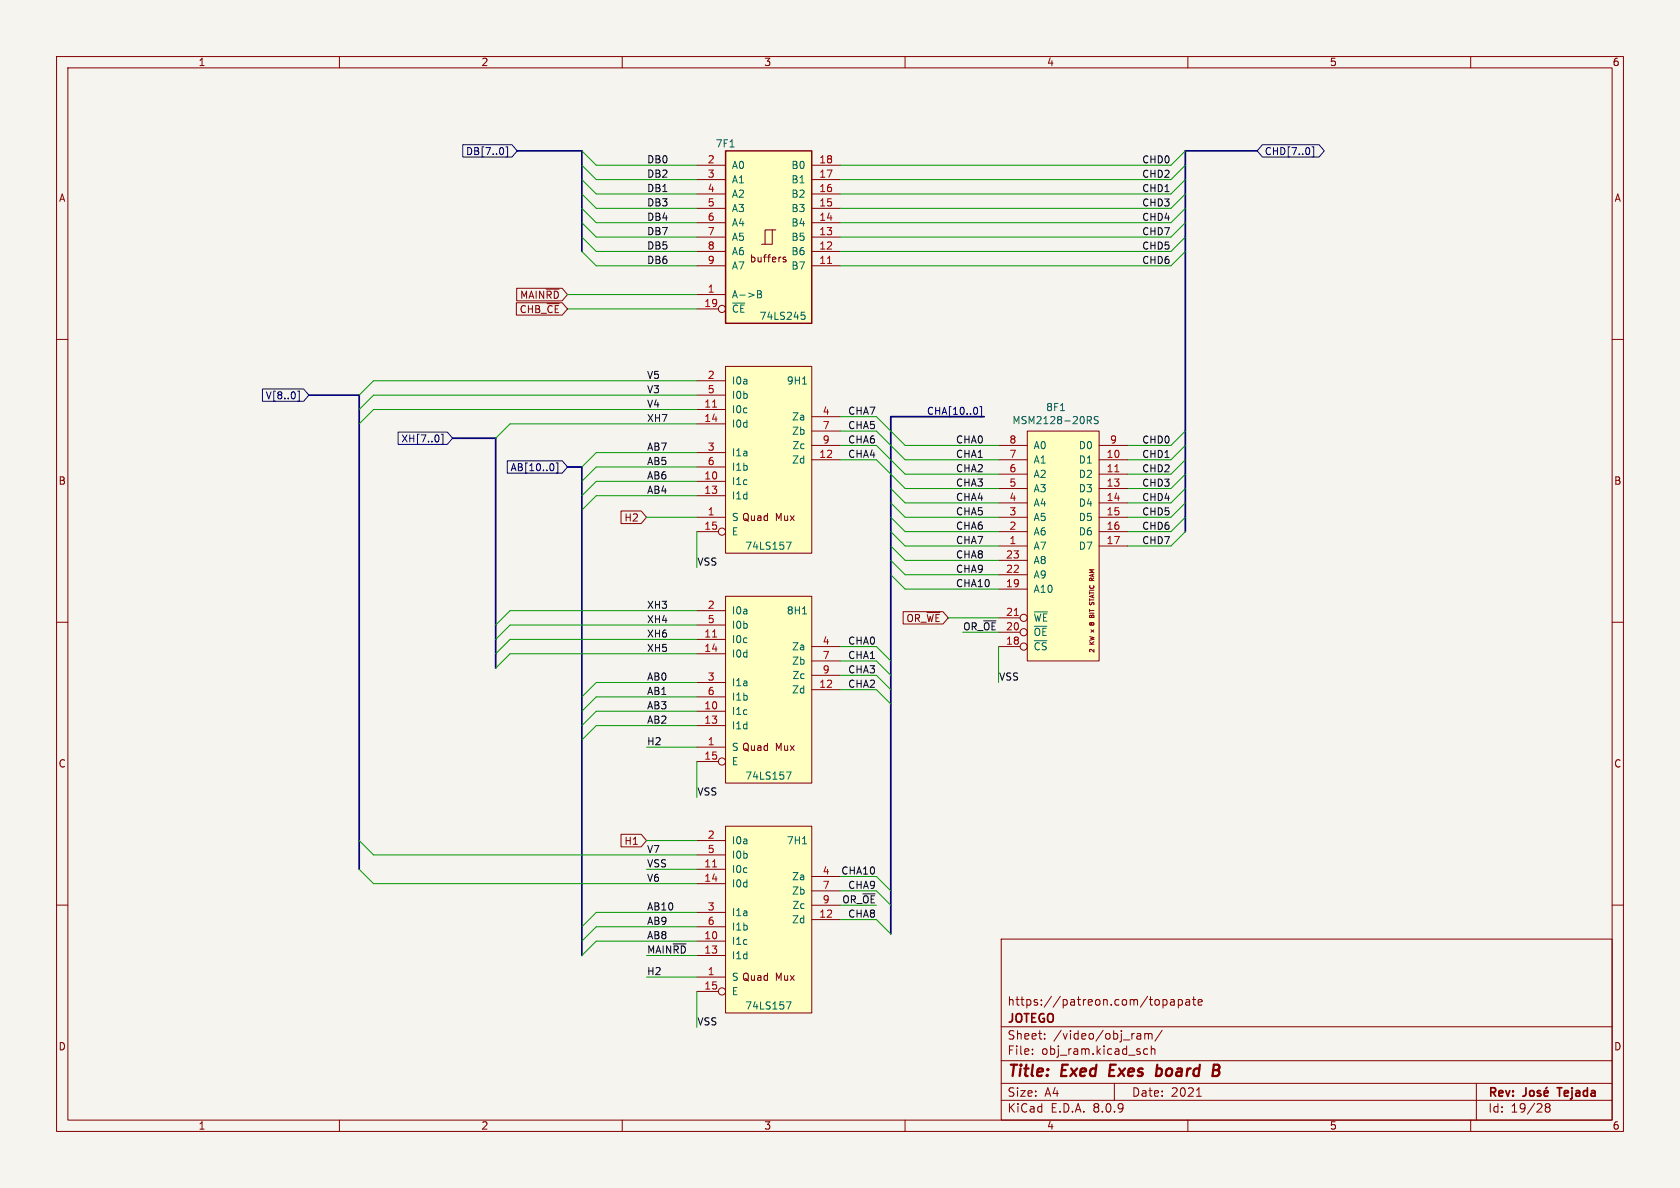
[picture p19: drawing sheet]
<svg xmlns="http://www.w3.org/2000/svg" width="297mm" height="210mm" viewBox="0 0 297 210" stroke-linecap="round" stroke-linejoin="round" font-family="sans-serif">
<defs><g id="words">
<g font-size="2.8" fill="#840000">
<text x="178" y="190.9">Title:</text>
<text x="187.7" y="190.9">Exed</text>
<text x="196.9" y="190.9">Exes</text>
<text x="206" y="190.9">board</text>
</g>
<g font-size="2.1" fill="#840000">
<text x="178" y="178">https://patreon.com/topapate</text>
<text x="178" y="184">Sheet:</text>
<text x="178" y="181.2">JOTEGO</text>
<text x="186.2" y="184">/video/obj_ram/</text>
<text x="178" y="186.7">File:</text>
<text x="184.1" y="186.7">obj_ram.kicad_sch</text>
<text x="178" y="196.9">KiCad</text>
<text x="178" y="194.1">Size:</text>
<text x="184.7" y="194.1">A4</text>
<text x="185.7" y="196.9">E.D.A.</text>
<text x="193.3" y="196.9">8.0.9</text>
<text x="200" y="194.1">Date:</text>
<text x="207" y="194.1">2021</text>
<text x="263" y="194.3">Rev:</text>
<text x="263" y="196.9">Id:</text>
<text x="267.1" y="196.9">19/28</text>
<text x="276.1" y="194.3">Tejada</text>
</g>
<g font-size="1.8" fill="#840000">
<text x="35" y="11.9">1</text>
<text x="85" y="11.9">2</text>
<text x="135" y="11.9">3</text>
<text x="185" y="11.9">4</text>
<text x="235" y="11.9">5</text>
<text x="285" y="11.9">6</text>
<text x="10.3" y="35.9">A</text>
<text x="285.3" y="35.9">A</text>
<text x="132.5" y="46.6">buffers</text>
<text x="91.8" y="53">MAIN~{RD}</text>
<text x="10.3" y="85.9">B</text>
<text x="285.3" y="85.9">B</text>
<text x="110.3" y="92.4">H2</text>
<text x="137.1" y="92.3">Mux</text>
<text x="10.3" y="135.9">C</text>
<text x="137.1" y="133">Mux</text>
<text x="285.3" y="135.9">C</text>
<text x="110.3" y="149.5">H1</text>
<text x="137.1" y="173.6">Mux</text>
<text x="10.3" y="185.9">D</text>
<text x="285.3" y="185.9">D</text>
<text x="35" y="199.9">1</text>
<text x="85" y="199.9">2</text>
<text x="135" y="199.9">3</text>
<text x="185" y="199.9">4</text>
<text x="235" y="199.9">5</text>
<text x="285" y="199.9">6</text>
</g>
<g font-size="1.8" fill="#0f0f0f">
<text x="114.3" y="28.9">DB0</text>
<text x="114.3" y="34">DB1</text>
<text x="114.3" y="31.5">DB2</text>
<text x="114.3" y="39.1">DB4</text>
<text x="114.3" y="41.6">DB7</text>
<text x="114.3" y="36.6">DB3</text>
<text x="114.3" y="44.2">DB5</text>
<text x="114.3" y="46.7">DB6</text>
<text x="149.8" y="73.4">CHA7</text>
<text x="149.8" y="75.9">CHA5</text>
<text x="114.3" y="82.3">AB5</text>
<text x="114.3" y="79.7">AB7</text>
<text x="149.8" y="81">CHA4</text>
<text x="149.8" y="78.5">CHA6</text>
<text x="168.9" y="81">CHA1</text>
<text x="168.9" y="78.5">CHA0</text>
<text x="168.9" y="83.6">CHA2</text>
<text x="114.3" y="84.8">AB6</text>
<text x="114.3" y="87.4">AB4</text>
<text x="168.9" y="88.6">CHA4</text>
<text x="168.9" y="86.1">CHA3</text>
<text x="168.9" y="93.7">CHA6</text>
<text x="168.9" y="91.2">CHA5</text>
<text x="123.2" y="100.1">VSS</text>
<text x="168.9" y="101.3">CHA9</text>
<text x="168.9" y="96.3">CHA7</text>
<text x="168.9" y="98.8">CHA8</text>
<text x="168.9" y="103.9">CHA10</text>
<text x="149.8" y="119.1">CHA3</text>
<text x="149.8" y="114">CHA0</text>
<text x="149.8" y="116.6">CHA1</text>
<text x="114.3" y="120.4">AB0</text>
<text x="114.3" y="122.9">AB1</text>
<text x="114.3" y="125.5">AB3</text>
<text x="149.8" y="121.7">CHA2</text>
<text x="176.5" y="120.4">VSS</text>
<text x="114.3" y="128">AB2</text>
<text x="114.3" y="131.8">H2</text>
<text x="123.2" y="140.7">VSS</text>
<text x="114.3" y="153.4">VSS</text>
<text x="148.6" y="154.7">CHA10</text>
<text x="114.3" y="161">AB10</text>
<text x="149.8" y="157.2">CHA9</text>
<text x="114.3" y="166.1">AB8</text>
<text x="114.3" y="163.6">AB9</text>
<text x="149.8" y="162.3">CHA8</text>
<text x="114.3" y="172.5">H2</text>
<text x="114.3" y="168.6">MAIN~{RD} 13</text>
<text x="123.2" y="181.3">VSS</text>
</g>
<g font-size="1.8" fill="#a90000">
<text x="125" y="29">2</text>
<text x="144.7" y="29">18</text>
<text x="125" y="31.5">3</text>
<text x="125" y="34">4</text>
<text x="144.7" y="34">16</text>
<text x="144.7" y="31.5">17</text>
<text x="125" y="36.6">5</text>
<text x="125" y="39.1">6</text>
<text x="125" y="41.7">7</text>
<text x="144.7" y="41.7">13</text>
<text x="144.7" y="39.1">14</text>
<text x="144.7" y="36.6">15</text>
<text x="125" y="44.2">8</text>
<text x="125" y="46.7">9</text>
<text x="144.7" y="46.7">11</text>
<text x="144.7" y="44.2">12</text>
<text x="125" y="51.8">1</text>
<text x="124.4" y="54.4">19</text>
<text x="125" y="67.1">2</text>
<text x="125" y="69.6">5</text>
<text x="124.4" y="72.1">11</text>
<text x="124.4" y="74.7">14</text>
<text x="145.3" y="73.4">4</text>
<text x="145.3" y="75.9">7</text>
<text x="125" y="79.8">3</text>
<text x="125" y="82.3">6</text>
<text x="144.7" y="81">12</text>
<text x="145.3" y="78.5">9</text>
<text x="178.4" y="83.6">6</text>
<text x="178.4" y="81">7</text>
<text x="178.4" y="78.5">8</text>
<text x="195.5" y="81">10</text>
<text x="195.5" y="83.6">11</text>
<text x="196.1" y="78.5">9</text>
<text x="124.4" y="84.8">10</text>
<text x="124.4" y="87.4">13</text>
<text x="178.4" y="88.6">4</text>
<text x="178.4" y="86.1">5</text>
<text x="195.5" y="86.1">13</text>
<text x="195.5" y="88.6">14</text>
<text x="124.4" y="93.7">15</text>
<text x="125" y="91.2">1</text>
<text x="178.4" y="93.7">2</text>
<text x="178.4" y="91.2">3</text>
<text x="195.5" y="91.2">15</text>
<text x="195.5" y="93.7">16</text>
<text x="177.8" y="101.3">22</text>
<text x="177.8" y="98.8">23</text>
<text x="178.4" y="96.3">1</text>
<text x="195.5" y="96.3">17</text>
<text x="125" y="107.7">2</text>
<text x="177.8" y="103.9">19</text>
<text x="124.4" y="112.8">11</text>
<text x="125" y="110.2">5</text>
<text x="177.8" y="109">21</text>
<text x="124.4" y="115.3">14</text>
<text x="145.3" y="114">4</text>
<text x="145.3" y="116.6">7</text>
<text x="145.3" y="119.1">9</text>
<text x="177.8" y="114">18</text>
<text x="124.4" y="125.5">10</text>
<text x="125" y="120.4">3</text>
<text x="125" y="122.9">6</text>
<text x="144.7" y="121.7">12</text>
<text x="124.4" y="128">13</text>
<text x="125" y="131.8">1</text>
<text x="124.4" y="134.4">15</text>
<text x="125" y="148.3">2</text>
<text x="124.4" y="153.4">11</text>
<text x="124.4" y="156">14</text>
<text x="125" y="150.9">5</text>
<text x="145.3" y="154.7">4</text>
<text x="125" y="161">3</text>
<text x="145.3" y="157.2">7</text>
<text x="145.3" y="159.8">9</text>
<text x="124.4" y="166.1">10</text>
<text x="125" y="163.6">6</text>
<text x="144.7" y="162.3">12</text>
<text x="125" y="172.5">1</text>
<text x="124.4" y="175">15</text>
</g>
<g font-size="1.8" fill="#006464">
<text x="126.4" y="26.3">7F1</text>
<text x="129.3" y="30.1">A0</text>
<text x="129.3" y="32.6">A1</text>
<text x="129.3" y="35.2">A2</text>
<text x="139.8" y="35.2">B2</text>
<text x="139.8" y="32.6">B1</text>
<text x="139.8" y="30.1">B0</text>
<text x="129.3" y="37.7">A3</text>
<text x="129.3" y="40.2">A4</text>
<text x="139.8" y="40.2">B4</text>
<text x="139.8" y="37.7">B3</text>
<text x="129.3" y="42.8">A5</text>
<text x="129.3" y="45.3">A6</text>
<text x="129.3" y="47.9">A7</text>
<text x="139.8" y="47.9">B7</text>
<text x="139.8" y="45.3">B6</text>
<text x="139.8" y="42.8">B5</text>
<text x="129.3" y="52.9">A-&gt;B</text>
<text x="129.3" y="55.5">~{CE}</text>
<text x="134.2" y="56.7">74LS245</text>
<text x="129.3" y="68.2">I0a</text>
<text x="129.3" y="70.7">I0b</text>
<text x="139" y="68.2">9H1</text>
<text x="129.3" y="73.3">I0c</text>
<text x="129.3" y="75.8">I0d</text>
<text x="139.9" y="74.5">Za</text>
<text x="139.9" y="77.1">Zb</text>
<text x="178.9" y="75.2">MSM2128-20RS</text>
<text x="184.8" y="72.9">8F1</text>
<text x="129.3" y="80.9">I1a</text>
<text x="129.3" y="83.4">I1b</text>
<text x="139.9" y="82.1">Zd</text>
<text x="140" y="79.6">Zc</text>
<text x="182.6" y="82.1">A1</text>
<text x="182.6" y="79.6">A0</text>
<text x="190.6" y="82.1">D1</text>
<text x="190.6" y="79.6">D0</text>
<text x="129.3" y="86">I1c</text>
<text x="129.3" y="88.5">I1d</text>
<text x="182.6" y="89.8">A4</text>
<text x="182.6" y="87.2">A3</text>
<text x="182.6" y="84.7">A2</text>
<text x="190.6" y="84.7">D2</text>
<text x="190.6" y="87.2">D3</text>
<text x="190.6" y="89.8">D4</text>
<text x="129.3" y="92.3">S Quad</text>
<text x="129.3" y="94.8">E</text>
<text x="182.6" y="94.8">A6</text>
<text x="182.6" y="92.3">A5</text>
<text x="190.6" y="92.3">D5</text>
<text x="190.6" y="94.8">D6</text>
<text x="131.6" y="97.4">74LS157</text>
<text x="182.6" y="97.4">A7</text>
<text x="182.6" y="99.9">A8</text>
<text x="190.6" y="97.4">D7</text>
<text x="182.6" y="105">A10</text>
<text x="182.6" y="102.5">A9</text>
<text x="129.3" y="113.9">I0c</text>
<text x="129.3" y="108.8">I0a</text>
<text x="129.3" y="111.4">I0b</text>
<text x="139" y="108.8">8H1</text>
<text x="182.6" y="112.6">~{OE}</text>
<text x="182.6" y="110.1">~{WE}</text>
<text x="129.3" y="116.4">I0d</text>
<text x="139.9" y="115.2">Za</text>
<text x="139.9" y="117.7">Zb</text>
<text x="182.6" y="115.2">~{CS}</text>
<text x="129.3" y="121.5">I1a</text>
<text x="129.3" y="124.1">I1b</text>
<text x="139.9" y="122.8">Zd</text>
<text x="140" y="120.2">Zc</text>
<text x="129.3" y="126.6">I1c</text>
<text x="129.3" y="129.1">I1d</text>
<text x="129.3" y="132.9">S Quad</text>
<text x="129.3" y="135.5">E</text>
<text x="131.6" y="138">74LS157</text>
<text x="129.3" y="149.5">I0a</text>
<text x="139" y="149.5">7H1</text>
<text x="129.3" y="154.5">I0c</text>
<text x="129.3" y="152">I0b</text>
<text x="139.9" y="155.8">Za</text>
<text x="129.3" y="157.1">I0d</text>
<text x="139.9" y="158.3">Zb</text>
<text x="140" y="160.9">Zc</text>
<text x="129.3" y="167.2">I1c</text>
<text x="129.3" y="162.2">I1a</text>
<text x="129.3" y="164.7">I1b</text>
<text x="139.9" y="163.4">Zd</text>
<text x="129.3" y="173.6">S Quad</text>
<text x="129.3" y="169.8">I1d</text>
<text x="129.3" y="176.1">E</text>
<text x="131.6" y="178.7">74LS157</text>
</g>
<g font-size="1.7" fill="#000084">
<text x="82.3" y="27.6">DB[7..0]</text>
<text x="223.5" y="27.6">CHD[7..0]</text>
<text x="46.9" y="70.8">V[8..0]</text>
<text x="163.8" y="73.4">CHA[10..0]</text>
<text x="70.9" y="78.4">XH[7..0]</text>
<text x="90.2" y="83.5">AB[10..0]</text>
</g>
<g font-size="1.7" fill="#0f0f0f">
<text x="201.8" y="29">CHD0</text>
<text x="201.8" y="34">CHD1</text>
<text x="201.8" y="31.5">CHD2</text>
<text x="201.8" y="36.6">CHD3</text>
<text x="201.8" y="41.7">CHD7</text>
<text x="201.8" y="39.1">CHD4</text>
<text x="201.8" y="44.2">CHD5</text>
<text x="201.8" y="46.7">CHD6</text>
<text x="114.3" y="69.6">V3</text>
<text x="114.3" y="67.1">V5</text>
<text x="114.3" y="74.7">XH7</text>
<text x="114.3" y="72.1">V4</text>
<text x="201.8" y="83.6">CHD2</text>
<text x="201.8" y="81">CHD1</text>
<text x="201.8" y="78.5">CHD0</text>
<text x="201.8" y="88.6">CHD4</text>
<text x="201.8" y="86.1">CHD3</text>
<text x="201.8" y="91.2">CHD5</text>
<text x="201.8" y="93.7">CHD6</text>
<text x="201.8" y="96.3">CHD7</text>
<text x="114.3" y="107.7">XH3</text>
<text x="114.3" y="112.8">XH6</text>
<text x="114.3" y="110.2">XH4</text>
<text x="170.2" y="111.5">OR_~{OE}20</text>
<text x="114.3" y="115.3">XH5</text>
<text x="114.3" y="156">V6</text>
<text x="114.3" y="150.9">V7</text>
<text x="148.8" y="159.8">OR_~{OE}</text>
</g>
<g font-size="1.7" fill="#840000">
<text x="91.8" y="55.5">CHB_~{CE}</text>
<text x="160.1" y="110.2">OR_~{WE}</text>
</g>
<g font-size="1.1" fill="#840000">
<text x="193.6" y="106.5" transform="rotate(-90 193.6 106.5)">STATIC RAM</text>
<text x="193.6" y="114" transform="rotate(-90 193.6 114)">KW x</text>
<text x="193.6" y="110.3" transform="rotate(-90 193.6 110.3)">8</text>
<text x="193.6" y="108.9" transform="rotate(-90 193.6 108.9)">BIT</text>
<text x="193.6" y="115.4" transform="rotate(-90 193.6 115.4)">2</text>
</g>
</g></defs>
<path d="M0 0h297v210h-297z" fill="#f5f4ef" stroke="#f5f4ef" stroke-width=".18"/>
<g fill="none" stroke="#840000" stroke-width=".18">
<path d="M10 10h277v190h-277zM12 12h273v186h-273zM60 10v2M110 10v2M160 10v2M210 10v2M260 10v2M10 60h2M285 60h2M10 110h2M285 110h2M10 160h2"/>
<path d="M177 166h108v32h-108zM205.6 176.8l.4-.1 .3 .3v.4l-.1 .2h-.6M205.6 176.7v1.5M207 176.8h.5l.1 .9M207.6 177.1h-.5a.29 .29 0 0 0-.2 .3 .29 .29 0 0 0 .2 .3l.5-.1M208.3 176.8l.4-.1 .3 .3v.4l-.1 .2h-.6M208.3 176.7v1.5M209.7 176.8h.5l.1 .9M210.3 177.1h-.5a.29 .29 0 0 0-.2 .3 .29 .29 0 0 0 .2 .3l.5-.1M210.8 176.7h.6M211 176.2v1.3l.4 .2M211.8 177.2l.7-.1v-.3l-.5-.1-.2 .2 .1 .7h.6"/>
<path d="M285 160h2M60 198v2M110 198v2M160 198v2M177 194.5h108M177 191.5h108M177 187.5h108M177 181.5h108M182.5 186.3v.1M182.5 185.5v.1M184.7 183.6v.1M184.7 182.8v.1"/>
<path d="M197 191.5v3M201.2 182.7h.3l.2 .2v.8M201.7 183.6l-.5 .1M201.7 183.1h-.5M202.4 182.8l.4-.1 .2 .2M202.4 182.7v1M202.9 185.5l-.4-.1-.3 .3v.4l.1 .2h.6M203 182.9l.2-.2 .4 .1 .1 .9M203 182.9v.8M203.5 185.5l.2-.1 .4 .1 .1 .9M203.5 184.9v1.5M205.5 182.1l-1.3 2"/>
<path d="M210 198v2M211.5 193.8h.9M260 198v2M261 191.5v6.5M273.5 195.7l-.3-.2 .3-.4 .4 .1 .1 .2-.3 .3M273.5 195.7l-.3 .3v.5l.3 .1 .4-.1 .1-.2v-.4l-.3-.2M273.5 195.7h.2"/>
</g>
<path d="M269.8 192.3v1.1a.48 .48 0 0 1-.6 .4M270.6 192.9l.3-.1 .3 .3v.4l-.3 .3-.3-.1-.2-.2v-.4zM272.3 192.9l-.3-.1-.2 .2v.2l.5 .2v.3h-.5M273 193.3l.7-.2-.1-.2-.4-.1-.2 .2 .1 .7h.5M273.5 192.2l-.2 .2M275.3 192.3h.8" fill="none" stroke="#840000" stroke-width=".3"/>
<path d="M196.3 188.2l-.2 2h.9M204.5 189l.2-.1 .6 .1M204.6 188.2l-.3 2M205.2 190a.66 .66 0 0 1-.8 .1M214.5 189.2h.6M214.6 188.2h.7a.49 .49 0 0 1 .3 .5 .49 .49 0 0 1-.5 .5M215.1 189.2l.3 .1a.58 .58 0 0 1-.3 .9h-.8" fill="none" stroke="#840000" stroke-width=".4"/>
<path d="M128.3 146.1h15.2v33h-15.2z" fill="#ffffc2"/>
<g fill="none" stroke="#840000" stroke-width=".18">
<path d="M123.2 153.7h5.1M123.2 156.2h5.1M123.2 148.6h5.1M123.2 151.1h5.1M128.3 146.1h15.2v33h-15.2zM143.5 154.9h5.1M143.5 157.5h5.1M123.2 172.7h5.1M123.2 166.4h5.1M123.2 168.9h5.1M123.2 175.3h3.8M123.2 161.3h5.1"/>
<path d="M123.2 163.8h5.1M143.5 162.6h5.1M143.5 160h5.1"/>
<circle cx="127.6" cy="175.3" r=".63"/>
</g>
<path d="M126 153.3h.7" fill="none" stroke="#a90000" stroke-width=".18"/>
<path d="M141.9 149.2h.7M139 177.1h.9l-.6 1.3" fill="none" stroke="#006464" stroke-width=".18"/>
<path d="M128.3 105.4h15.2v33h-15.2z" fill="#ffffc2"/>
<g fill="none" stroke="#840000" stroke-width=".18">
<path d="M123.2 113h5.1M123.2 115.6h5.1M123.2 108h5.1M123.2 110.5h5.1M128.3 105.4h15.2v33h-15.2zM143.5 114.3h5.1M143.5 116.8h5.1M143.5 119.4h5.1M123.2 132.1h5.1M123.2 125.7h5.1M123.2 128.3h5.1M123.2 134.6h3.8"/>
<path d="M123.2 120.7h5.1M123.2 123.2h5.1M143.5 121.9h5.1"/>
<circle cx="127.6" cy="134.6" r=".63"/>
</g>
<path d="M126 112.6h.7" fill="none" stroke="#a90000" stroke-width=".18"/>
<path d="M141.9 108.5h.7M139 136.5h.9l-.6 1.2" fill="none" stroke="#006464" stroke-width=".18"/>
<path d="M128.3 26.7h15.2v30.5h-15.2z" fill="#ffffc2"/>
<g fill="none" stroke="#840000" stroke-width=".18">
<path d="M123.2 39.4h5.1M123.2 36.8h5.1M123.2 34.3h5.1M123.2 31.8h5.1M123.2 29.2h5.1M143.5 39.4h5.1M143.5 36.8h5.1M143.5 34.3h5.1M143.5 31.8h5.1M143.5 29.2h5.1M123.2 52.1h5.1M123.2 47h5.1"/>
<path d="M123.2 44.5h5.1M123.2 41.9h5.1M123.2 54.6h3.8M136.5 40.6h-1.2v2.6M137.2 40.6h-.7v2.6h-1.9M138.9 45.5h-.3l-.2 .1 .1 .2 .4 .1v.3h-.5M143.5 47h5.1M143.5 44.5h5.1M143.5 41.9h5.1"/>
<circle cx="127.6" cy="54.6" r=".63"/>
</g>
<path d="M128.3 26.7h15.2v30.5h-15.2z" fill="none" stroke="#840000" stroke-width=".25"/>
<path d="M129.1 26h.7M133.9 51.4h.4l.3 .2-.3 .4 .3 .1v.3l-.2 .2h-.5zM133.9 52h.4M141.7 55.2h.6M141.8 55.7h.3l.2 .2v.4l-.5 .2" fill="none" stroke="#006464" stroke-width=".18"/>
<path d="M146.3 46.6h.7" fill="none" stroke="#a90000" stroke-width=".18"/>
<path d="M128.3 64.8h15.2v33h-15.2z" fill="#ffffc2"/>
<g fill="none" stroke="#840000" stroke-width=".18">
<path d="M123.2 72.4h5.1M123.2 74.9h5.1M123.2 67.3h5.1M123.2 69.9h5.1M128.3 64.8h15.2v33h-15.2zM143.5 73.7h5.1M143.5 76.2h5.1M143.5 78.7h5.1M123.2 91.4h5.1M123.2 85.1h5.1M123.2 87.6h5.1M123.2 94h3.8"/>
<path d="M123.2 80h5.1M123.2 82.6h5.1M143.5 81.3h5.1"/>
<circle cx="127.6" cy="94" r=".63"/>
</g>
<path d="M126 72h.7" fill="none" stroke="#a90000" stroke-width=".18"/>
<path d="M141.9 67.9h.7M139 95.8h.9l-.6 1.3" fill="none" stroke="#006464" stroke-width=".18"/>
<path d="M181.6 76.2h12.7v40.6h-12.7z" fill="#ffffc2"/>
<g fill="none" stroke="#840000" stroke-width=".18">
<path d="M91.3 53.5h8.1l.9 1.1-.9 1.1h-8.1zM91.3 51h8.1l.9 1.1-.9 1.1h-8.1zM96.5 51.1h2.3M176.5 78.7h5.1M181.6 76.2h12.7v40.6h-12.7zM194.3 78.7h5.1M109.8 90.3h3.5l1 1.1-1 1.2h-3.5zM176.5 96.5h5.1M176.5 81.3h5.1M176.5 83.8h5.1M176.5 86.4h5.1M176.5 88.9h5.1"/>
<path d="M176.5 91.4h5.1M176.5 94h5.1M176.5 99.1h5.1M194.3 96.5h5.1M194.3 81.3h5.1M194.3 83.8h5.1M194.3 86.4h5.1M194.3 88.9h5.1M194.3 91.4h5.1M194.3 94h5.1M159.7 108.1h7l.9 1.1-.9 1.1h-7zM176.5 114.3h3.8"/>
<path d="M176.5 104.1h5.1M176.5 111.8h3.8M176.5 109.2h3.8M176.5 101.6h5.1M192.6 106.8l.1 .1M193 106.8l-.1 .1M193.4 106.6v.3M109.8 147.5h3.5l1 1.1-1 1.1h-3.5z"/>
<circle cx="181" cy="111.8" r=".63"/>
<circle cx="181" cy="114.3" r=".63"/>
<circle cx="181" cy="109.2" r=".63"/>
</g>
<path d="M197.1 83.4h.7M179.3 108.8h.7" fill="none" stroke="#a90000" stroke-width=".18"/>
<path d="M187.5 72.6h.7M192.2 73.6h.5l.2 .3-.1 .3-.6 .1M192.5 74.3l.4 .6M194.2 73.7l-.5-.1-.2 .2v.3l.5 .3 .2 .3-.3 .2-.5-.1M182.9 108.2h2.3" fill="none" stroke="#006464" stroke-width=".18"/>
<g fill="none" stroke="#000084" stroke-width=".18">
<path d="M81.8 25.6h8.7l.9 1.1-.9 1.1h-8.7zM89.4 26h.3v1.7h-.3M223.2 25.6h10l.9 1.1-.9 1.1h-10l-1-1.1zM232 26h.2v1.7h-.2M46.4 68.8h7.3l.9 1.1-.9 1h-7.3zM52.6 69.1h.3v1.8h-.3M70.4 76.4h8.7l.9 1.1-.9 1.1h-8.7zM78 76.8h.3v1.7h-.3M172.7 72.1l.1 .4-.1 .6M173.2 71.9h.3v1.8h-.3M89.7 81.5h9.7l.9 1.1-.9 1h-9.7zM97.7 82l.2 .4-.2 .7"/>
<path d="M98.3 81.8h.3v1.8h-.3"/>
</g>
<path d="M91.4 26.7h11.5v17.8M222.2 26.7h-12.7v67.3M54.6 69.9h8.9v83.8M80 77.5h7.6v40.6M174 73.7h-16.5v91.4M100.3 82.6h2.6v86.3" fill="none" stroke="#000084" stroke-width=".3"/>
<g fill="none" stroke="#009600" stroke-width=".18">
<path d="M102.9 31.8l2.5 2.5h17.8M102.9 34.3l2.5 2.5h17.8M102.9 36.8l2.5 2.6h17.8M102.9 29.2l2.5 2.6h17.8M102.9 26.7l2.5 2.5h17.8M102.9 39.4l2.5 2.5h17.8M209.5 31.8l-2.5 2.5h-58.4M209.5 34.3l-2.5 2.5h-58.4M209.5 36.8l-2.5 2.6h-58.4M209.5 29.2l-2.5 2.6h-58.4M209.5 26.7l-2.5 2.5h-58.4M209.5 39.4l-2.5 2.5h-58.4"/>
<path d="M100.3 54.6h22.9M100.3 52.1h22.9M102.9 41.9l2.5 2.6h17.8M102.9 44.5l2.5 2.5h17.8M209.5 41.9l-2.5 2.6h-58.4M209.5 44.5l-2.5 2.5h-58.4M123.2 69.9h-57.2l-2.5 2.5M123.2 72.4h-57.2l-2.5 2.5M123.2 74.9h-33l-2.6 2.6M123.2 67.3h-57.2l-2.5 2.6M148.6 78.7h6.3l5.1 5.1h16.5M148.6 73.7h6.3l5.1 5h16.5"/>
<path d="M148.6 76.2h6.3l5.1 5.1h16.5M209.5 76.2l-2.5 2.5h-7.6M209.5 78.7l-2.5 2.6h-7.6M114.3 91.4h8.9M123.2 85.1h-17.8l-2.5 2.5M123.2 80h-17.8l-2.5 2.6M123.2 82.6h-17.8l-2.5 2.5M123.2 94v6.3M123.2 87.6h-17.8l-2.5 2.6M148.6 81.3h6.3l5.1 5.1h16.5M157.5 91.4l2.5 2.6h16.5M157.5 88.9l2.5 2.5h16.5"/>
<path d="M157.5 86.4l2.5 2.5h16.5M157.5 96.5l2.5 2.6h16.5M157.5 94l2.5 2.5h16.5M157.5 99.1l2.5 2.5h16.5M209.5 83.8l-2.5 2.6h-7.6M209.5 91.4l-2.5 2.6h-7.6M209.5 88.9l-2.5 2.5h-7.6M209.5 86.4l-2.5 2.5h-7.6M209.5 81.3l-2.5 2.5h-7.6M209.5 94l-2.5 2.5h-7.6M123.2 110.5h-33l-2.6 2.5M123.2 108h-33l-2.6 2.5"/>
<path d="M123.2 113h-33l-2.6 2.6M123.2 115.6h-33l-2.6 2.5M148.6 119.4h6.3l2.6 2.5M148.6 114.3h6.3l2.6 2.5M148.6 116.8h6.3l2.6 2.6M157.5 101.6l2.5 2.5h16.5M167.6 109.2h8.9M170.2 111.8h6.3M176.5 114.3v6.4M114.3 132.1h8.9M123.2 134.6v6.4M123.2 120.7h-17.8l-2.5 2.5"/>
<path d="M123.2 125.7h-17.8l-2.5 2.6M123.2 123.2h-17.8l-2.5 2.5M123.2 128.3h-17.8l-2.5 2.5M148.6 121.9h6.3l2.6 2.6M63.5 148.6l2.5 2.5h57.2M63.5 153.7l2.5 2.5h57.2M114.3 148.6h8.9M114.3 153.7h8.9M148.6 157.5h6.3l2.6 2.5M148.6 154.9h6.3l2.6 2.6M114.3 172.7h8.9M114.3 168.9h8.9"/>
<path d="M123.2 175.3v6.3M123.2 166.4h-17.8l-2.5 2.5M123.2 163.8h-17.8l-2.5 2.6M123.2 161.3h-17.8l-2.5 2.5M148.6 160h6.3M148.6 162.6h6.3l2.6 2.5"/>
</g>
<use href="#words"/>
</svg>
